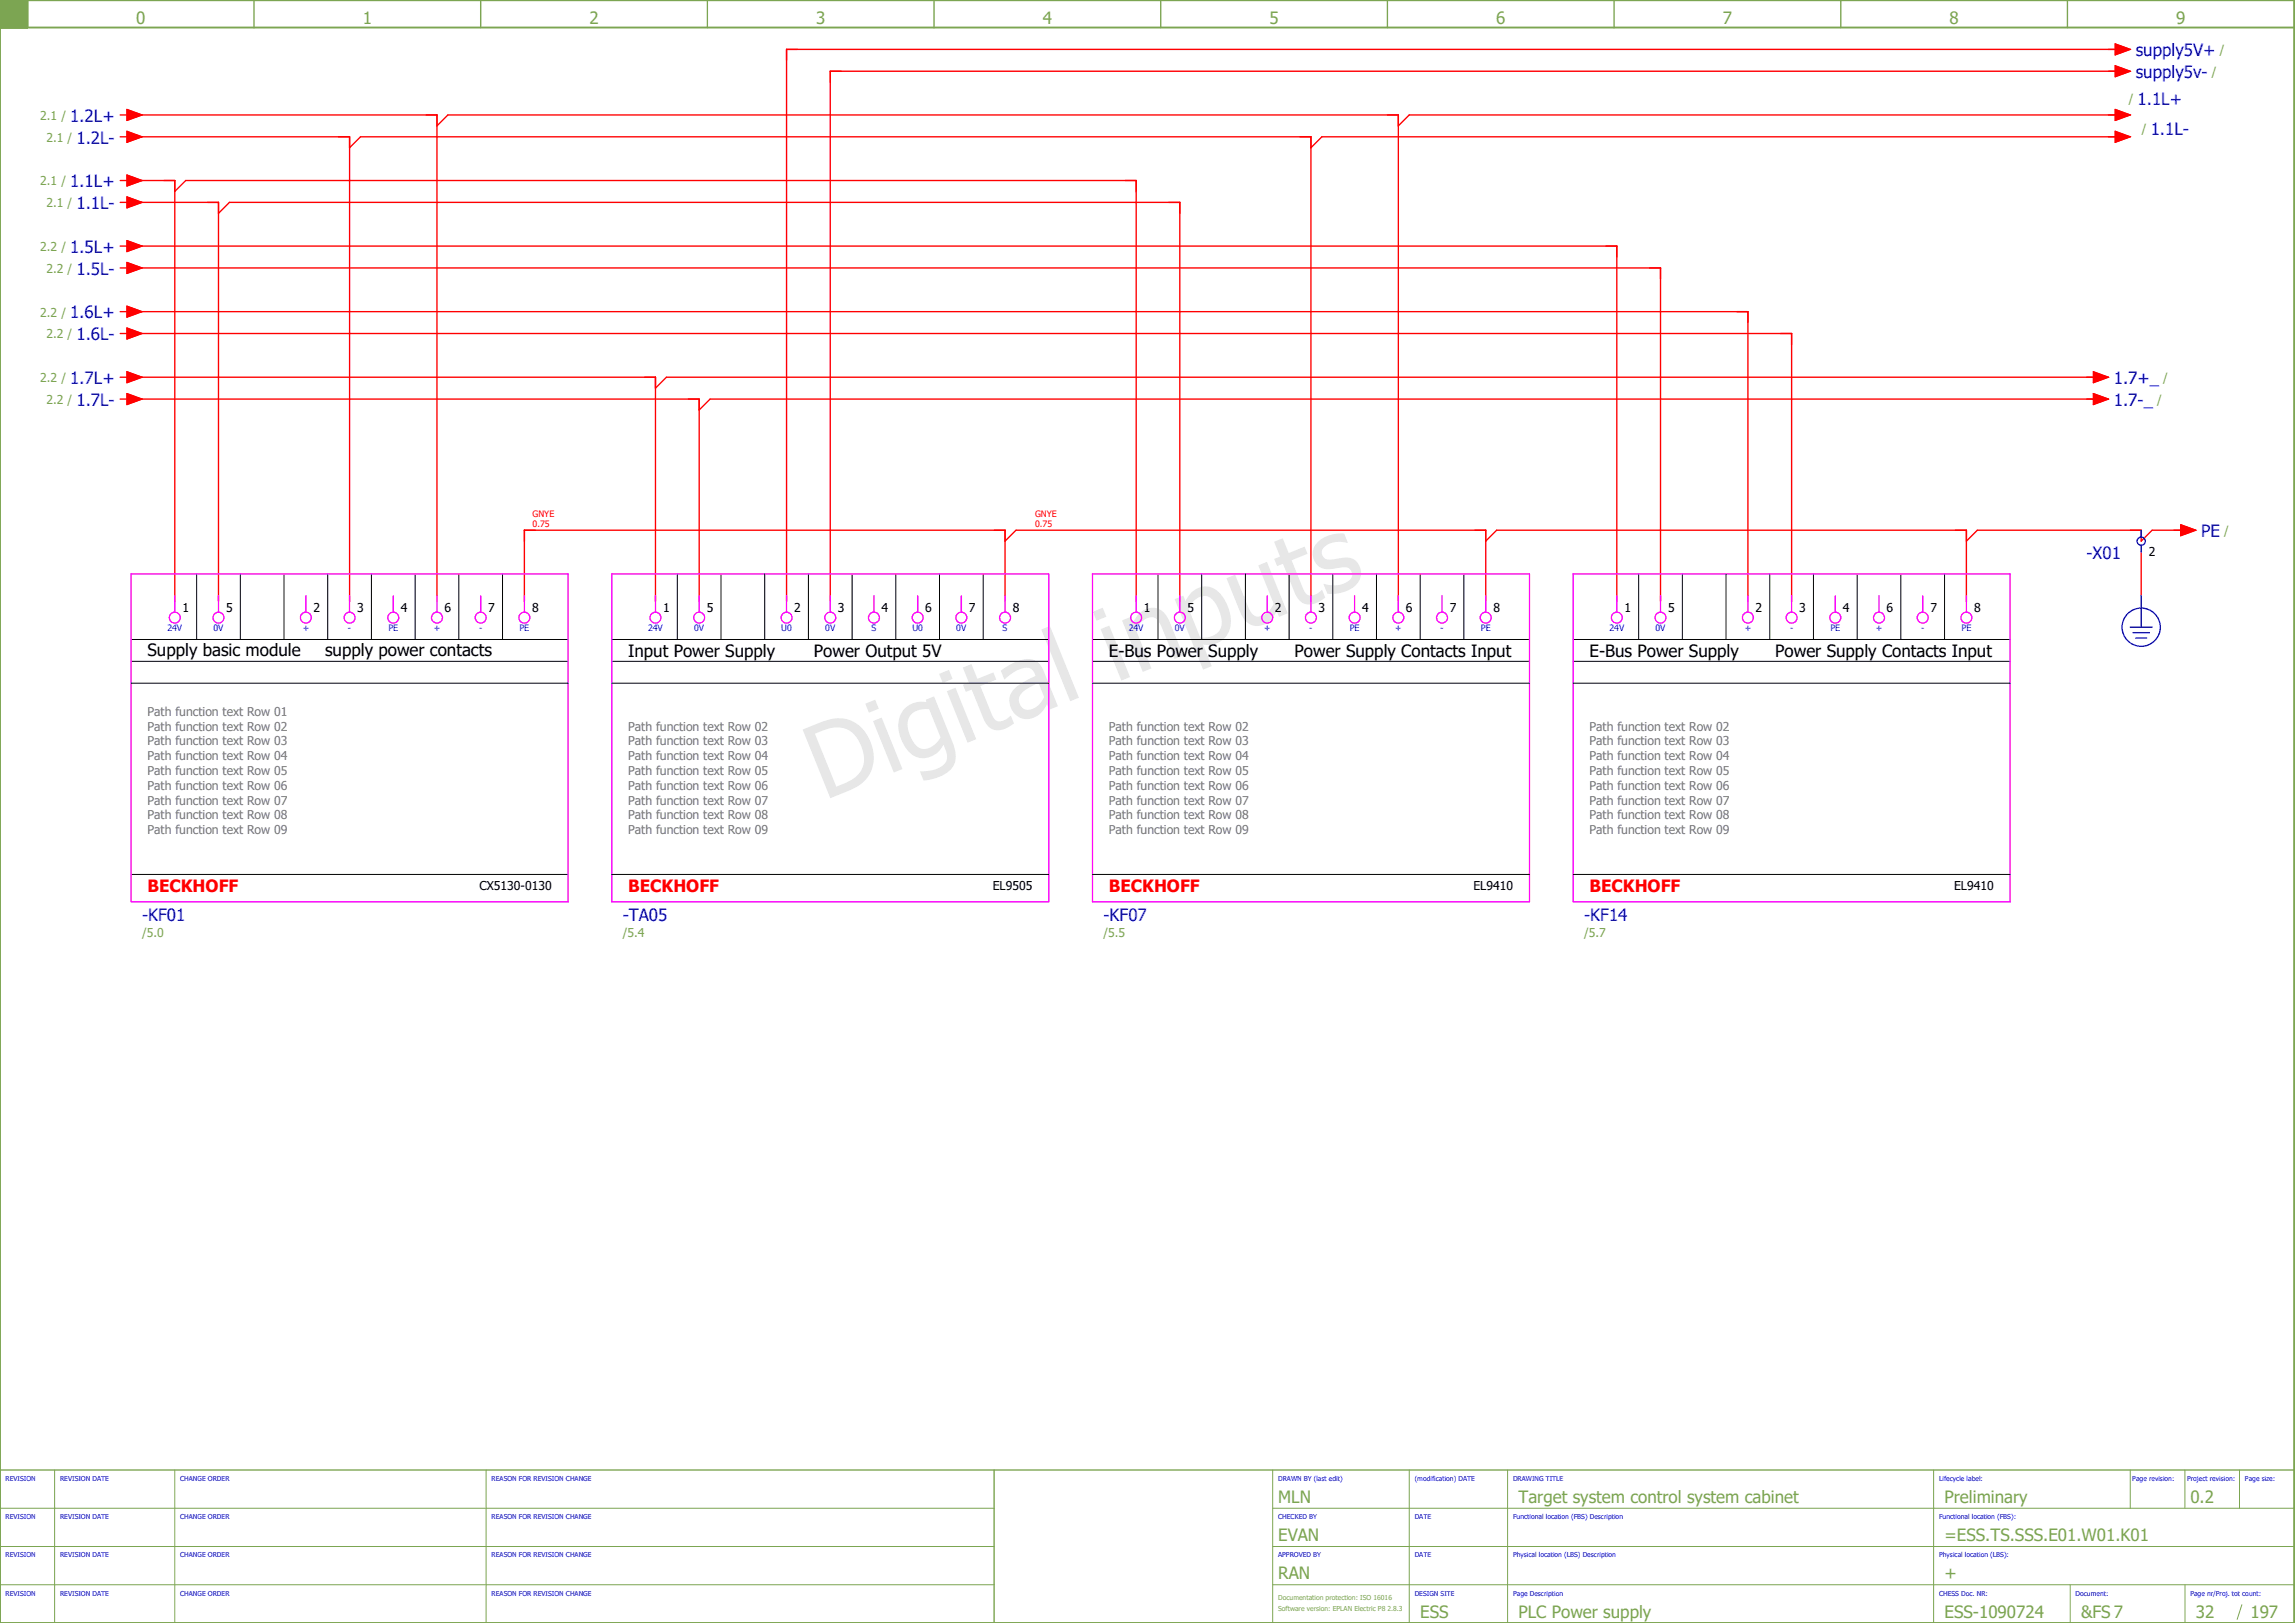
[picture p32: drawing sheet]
<svg xmlns="http://www.w3.org/2000/svg" width="420mm" height="297mm" viewBox="0 0 420 297" stroke-linecap="round" stroke-linejoin="round" font-family="sans-serif">
<defs><g id="words">
<text font-size="18.6" fill="#e7e7e7" x="150.7" y="146.6" transform="rotate(-22 150.7 146.6)">Digital inputs</text>
<g font-size="3.1" fill="#7ca552">
<text x="24.9" y="4.4">0</text>
<text x="66.4" y="4.4">1</text>
<text x="107.9" y="4.4">2</text>
<text x="149.4" y="4.4">3</text>
<text x="190.9" y="4.4">4</text>
<text x="232.4" y="4.4">5</text>
<text x="273.9" y="4.4">6</text>
<text x="315.4" y="4.4">7</text>
<text x="356.9" y="4.4">8</text>
<text x="398.4" y="4.4">9</text>
<text x="234" y="275">MLN</text>
<text x="278" y="275">Target system control system cabinet</text>
<text x="356" y="275">Preliminary</text>
<text x="401" y="275">0.2</text>
<text x="234" y="282">EVAN</text>
<text x="356" y="282">=ESS.TS.SSS.E01.W01.K01</text>
<text x="234" y="289">RAN</text>
<text x="356" y="289">+</text>
<text x="260" y="296">ESS</text>
<text x="278" y="296">PLC Power supply</text>
<text x="356" y="296">ESS-1090724</text>
<text x="381" y="296">&amp;FS 7</text>
<text x="402" y="296">32</text>
<text x="412" y="296">197</text>
</g>
<g font-size="3.1" fill="#00f">
<text x="391" y="10.3">supply5V+</text>
<text x="391" y="14.3">supply5v-</text>
<text x="12.9" y="22.3">1.2L+</text>
<text x="391.3" y="19.2">1.1L+</text>
<text x="14" y="26.3">1.2L-</text>
<text x="393.7" y="24.7">1.1L-</text>
<text x="12.9" y="34.3">1.1L+</text>
<text x="14" y="38.3">1.1L-</text>
<text x="12.9" y="46.3">1.5L+</text>
<text x="14" y="50.3">1.5L-</text>
<text x="12.9" y="58.3">1.6L+</text>
<text x="14" y="62.3">1.6L-</text>
<text x="12.9" y="70.3">1.7L+</text>
<text x="387" y="70.3">1.7+_</text>
<text x="14" y="74.3">1.7L-</text>
<text x="387" y="74.3">1.7-_</text>
<text x="403" y="98.3">PE</text>
<text x="382" y="102.3">-X01</text>
<text x="26" y="168.5">-KF01</text>
<text x="114" y="168.5">-TA05</text>
<text x="202" y="168.5">-KF07</text>
<text x="290" y="168.5">-KF14</text>
</g>
<g font-size="3.1">
<text x="27" y="120.1">Supply basic module</text>
<text x="59.5" y="120.1">supply power contacts</text>
<text x="115" y="120.3">Input Power Supply</text>
<text x="149" y="120.3">Power Output 5V</text>
<text x="203" y="120.3">E-Bus Power Supply</text>
<text x="237" y="120.3">Power Supply Contacts Input</text>
<text x="291" y="120.3">E-Bus Power Supply</text>
<text x="325" y="120.3">Power Supply Contacts Input</text>
</g>
<g font-size="3.1" fill="#f00">
<text x="27" y="163.3">BECKHOFF</text>
<text x="115" y="163.3">BECKHOFF</text>
<text x="203" y="163.3">BECKHOFF</text>
<text x="291" y="163.3">BECKHOFF</text>
</g>
<g font-size="2.2" fill="#7ca552">
<text x="406.4" y="9.9">/</text>
<text x="405" y="13.9">/</text>
<text x="7.4" y="21.9">2.1 /</text>
<text x="389.7" y="18.9">/</text>
<text x="8.5" y="25.9">2.1 /</text>
<text x="392.1" y="24.4">/</text>
<text x="7.4" y="33.9">2.1 /</text>
<text x="8.5" y="37.9">2.1 /</text>
<text x="7.4" y="45.9">2.2 /</text>
<text x="8.5" y="49.9">2.2 /</text>
<text x="7.4" y="57.9">2.2 /</text>
<text x="8.5" y="61.9">2.2 /</text>
<text x="7.4" y="69.9">2.2 /</text>
<text x="396" y="69.9">/</text>
<text x="8.5" y="73.9">2.2 /</text>
<text x="394.9" y="73.9">/</text>
<text x="407.2" y="97.9">/</text>
<text x="26" y="171.4">/5.0</text>
<text x="114" y="171.4">/5.4</text>
<text x="202" y="171.4">/5.5</text>
<text x="290" y="171.4">/5.7</text>
</g>
<g font-size="2.2">
<text x="393.4" y="101.7">2</text>
<text x="33.4" y="112">1</text>
<text x="41.4" y="112">5</text>
<text x="57.4" y="112">2</text>
<text x="65.4" y="112">3</text>
<text x="73.4" y="112">4</text>
<text x="81.4" y="112">6</text>
<text x="89.4" y="112">7</text>
<text x="97.4" y="112">8</text>
<text x="121.4" y="112">1</text>
<text x="129.4" y="112">5</text>
<text x="145.4" y="112">2</text>
<text x="153.4" y="112">3</text>
<text x="161.4" y="112">4</text>
<text x="169.4" y="112">6</text>
<text x="177.4" y="112">7</text>
<text x="185.4" y="112">8</text>
<text x="209.4" y="112">1</text>
<text x="217.4" y="112">5</text>
<text x="233.4" y="112">2</text>
<text x="241.4" y="112">3</text>
<text x="249.4" y="112">4</text>
<text x="257.4" y="112">6</text>
<text x="265.4" y="112">7</text>
<text x="273.4" y="112">8</text>
<text x="297.4" y="112">1</text>
<text x="305.4" y="112">5</text>
<text x="321.4" y="112">2</text>
<text x="329.4" y="112">3</text>
<text x="337.4" y="112">4</text>
<text x="345.4" y="112">6</text>
<text x="353.4" y="112">7</text>
<text x="361.4" y="112">8</text>
<text x="87.8" y="162.9">CX5130-0130</text>
<text x="181.8" y="162.9">EL9505</text>
<text x="269.8" y="162.9">EL9410</text>
<text x="357.7" y="162.9">EL9410</text>
</g>
<g font-size="2.2" fill="#767676">
<text x="27" y="131">Path function text Row 01</text>
<text x="27" y="133.7">Path function text Row 02</text>
<text x="27" y="136.4">Path function text Row 03</text>
<text x="115" y="133.7">Path function text Row 02</text>
<text x="115" y="136.4">Path function text Row 03</text>
<text x="203" y="133.7">Path function text Row 02</text>
<text x="203" y="136.4">Path function text Row 03</text>
<text x="291" y="133.7">Path function text Row 02</text>
<text x="291" y="136.4">Path function text Row 03</text>
<text x="27" y="139.1">Path function text Row 04</text>
<text x="27" y="141.8">Path function text Row 05</text>
<text x="115" y="139.1">Path function text Row 04</text>
<text x="115" y="141.8">Path function text Row 05</text>
<text x="203" y="139.1">Path function text Row 04</text>
<text x="203" y="141.8">Path function text Row 05</text>
<text x="291" y="139.1">Path function text Row 04</text>
<text x="291" y="141.8">Path function text Row 05</text>
<text x="27" y="144.5">Path function text Row 06</text>
<text x="27" y="147.2">Path function text Row 07</text>
<text x="27" y="149.9">Path function text Row 08</text>
<text x="115" y="144.5">Path function text Row 06</text>
<text x="115" y="147.2">Path function text Row 07</text>
<text x="115" y="149.9">Path function text Row 08</text>
<text x="203" y="144.5">Path function text Row 06</text>
<text x="203" y="147.2">Path function text Row 07</text>
<text x="203" y="149.9">Path function text Row 08</text>
<text x="291" y="144.5">Path function text Row 06</text>
<text x="291" y="147.2">Path function text Row 07</text>
<text x="291" y="149.9">Path function text Row 08</text>
<text x="27" y="152.6">Path function text Row 09</text>
<text x="115" y="152.6">Path function text Row 09</text>
<text x="203" y="152.6">Path function text Row 09</text>
<text x="291" y="152.6">Path function text Row 09</text>
</g>
<g font-size="1.6" fill="#f00">
<text x="97.5" y="94.6">GNYE</text>
<text x="189.5" y="94.6">GNYE</text>
<text x="97.5" y="96.5">0.75</text>
<text x="189.5" y="96.5">0.75</text>
</g>
<g font-size="1.6" fill="#00f">
<text x="30.6" y="115.5">24V</text>
<text x="39.1" y="115.5">0V</text>
<text x="55.4" y="115.5">+</text>
<text x="63.7" y="115.5">-</text>
<text x="71.1" y="115.5">PE</text>
<text x="79.4" y="115.5">+</text>
<text x="87.7" y="115.5">-</text>
<text x="95.1" y="115.5">PE</text>
<text x="118.6" y="115.5">24V</text>
<text x="127.1" y="115.5">0V</text>
<text x="143" y="115.5">U0</text>
<text x="151.1" y="115.5">0V</text>
<text x="159.6" y="115.5">S</text>
<text x="167" y="115.5">U0</text>
<text x="175.1" y="115.5">0V</text>
<text x="183.6" y="115.5">S</text>
<text x="206.6" y="115.5">24V</text>
<text x="215.1" y="115.5">0V</text>
<text x="231.4" y="115.5">+</text>
<text x="239.7" y="115.5">-</text>
<text x="247.1" y="115.5">PE</text>
<text x="255.4" y="115.5">+</text>
<text x="263.7" y="115.5">-</text>
<text x="271.1" y="115.5">PE</text>
<text x="294.6" y="115.5">24V</text>
<text x="303.1" y="115.5">0V</text>
<text x="319.4" y="115.5">+</text>
<text x="327.7" y="115.5">-</text>
<text x="335.1" y="115.5">PE</text>
<text x="343.4" y="115.5">+</text>
<text x="351.7" y="115.5">-</text>
<text x="359.1" y="115.5">PE</text>
</g>
<g font-size="1.2" fill="#00f">
<text x="1" y="271">REVISION</text>
<text x="11" y="271">REVISION DATE</text>
<text x="33" y="271">CHANGE ORDER</text>
<text x="90" y="271">REASON FOR REVISION CHANGE</text>
<text x="234" y="271">DRAWN BY (last edit)</text>
<text x="259" y="271">(modification) DATE</text>
<text x="277" y="271">DRAWING TITLE</text>
<text x="355" y="271">Lifecycle label:</text>
<text x="390.4" y="271">Page revision:</text>
<text x="400.4" y="271">Project revision:</text>
<text x="411" y="271">Page size:</text>
<text x="1" y="278">REVISION</text>
<text x="11" y="278">REVISION DATE</text>
<text x="33" y="278">CHANGE ORDER</text>
<text x="90" y="278">REASON FOR REVISION CHANGE</text>
<text x="234" y="278">CHECKED BY</text>
<text x="259" y="278">DATE</text>
<text x="277" y="278">Functional location (FBS) Description</text>
<text x="355" y="278">Functional location (FBS):</text>
<text x="1" y="285">REVISION</text>
<text x="11" y="285">REVISION DATE</text>
<text x="33" y="285">CHANGE ORDER</text>
<text x="90" y="285">REASON FOR REVISION CHANGE</text>
<text x="234" y="285">APPROVED BY</text>
<text x="259" y="285">DATE</text>
<text x="277" y="285">Physical location (LBS) Description</text>
<text x="355" y="285">Physical location (LBS):</text>
<text x="1" y="292">REVISION</text>
<text x="11" y="292">REVISION DATE</text>
<text x="33" y="292">CHANGE ORDER</text>
<text x="90" y="292">REASON FOR REVISION CHANGE</text>
<text x="259" y="292">DESIGN SITE</text>
<text x="277" y="292">Page Description</text>
<text x="355" y="292">CHESS Doc. NR:</text>
<text x="380" y="292">Document:</text>
<text x="401" y="292">Page nr/Proj. tot count:</text>
</g>
<g font-size="1.2" fill="#7ca552">
<text x="234" y="292.8">Documentation protection: ISO 16016</text>
<text x="234" y="294.8">Software version: EPLAN Electric P8 2.8.3</text>
</g>
</g></defs>
<path d="M0 5h420M0 0h420v297h-420zM5 0v5" fill="none" stroke="#7ca552" stroke-width=".35"/>
<path d="M0 5h5M46.5 0v5M88 0v5M129.5 0v5M171 0v5M212.5 0v5M254 0v5M295.5 0v5M337 0v5M378.5 0v5M182 269v28M420 269h-420v28" fill="none" stroke="#7ca552" stroke-width=".25"/>
<path d="M0 0h5v5h-5z" fill="#7ca552" stroke="#7ca552" stroke-width=".18"/>
<g fill="none" stroke="#7ca552" stroke-width=".18">
<path d="M0 276h182M10 269v28M32 269v28M89 269v28M233 276h187M233 269v28M258 269v28M276 269v28M354 269v28M390 269v7M400 269v7M410 269v7"/>
<path d="M0 283h182M0 290h182M233 283h187M233 290h187M379 290v7M400 290v7M410.4 293.6l-.8 2.8"/>
</g>
<g fill="none" stroke="#f00" stroke-width=".25">
<path d="M387.3 8l2.7 1-2.7 1zM387.3 12l2.7 1-2.7 1zM388 9h-244v101M388 13h-236v97M22 25h1.2M22 21h1.2M22 33h1.2M22 37h1.2M23.2 20l2.8 1-2.8 1zM23.2 24l2.8 1-2.8 1zM23.2 32l2.8 1-2.8 1zM23.2 36l2.8 1-2.8 1z"/>
<path d="M24 33h8v77M24 25h40v85M24 21h56v89M24 37h16v73M32 35l2-2h174v77M40 39l2-2h174v73M64 27l2-2h174v85M80 23l2-2h174v89M387.3 20l2.7 1-2.7 1zM387.3 24l2.7 1-2.7 1zM388 25h-146l-2 2M388 21h-130l-2 2"/>
<path d="M22 57h1.2M22 45h1.2M22 49h1.2M23.2 44l2.8 1-2.8 1zM23.2 48l2.8 1-2.8 1zM23.2 56l2.8 1-2.8 1zM24 49h280v61M24 45h272v65M24 57h296v53M22 61h1.2M22 69h1.2M22 73h1.2"/>
<path d="M23.2 60l2.8 1-2.8 1zM23.2 68l2.8 1-2.8 1zM23.2 72l2.8 1-2.8 1zM24 73h104v37M24 69h96v41M24 61h304v49M383.3 68l2.7 1-2.7 1zM383.3 72l2.7 1-2.7 1zM384 69h-262l-2 2M384 73h-254l-2 2M184 99l2-2h86v13M272 99l2-2h86v13"/>
<path d="M399.2 96l2.8 1-2.8 1zM400 97h-6l-2 2v-2h-30l-2 2M96 110v-13h88v13M392 101v8"/>
</g>
<g fill="none" stroke="#000" stroke-width=".18">
<path d="M24 117h80M36 105v12M44 105v12M52 105v12M60 105v12M68 105v12M76 105v12M84 105v12M92 105v12M112 117h80M124 105v12M132 105v12"/>
<path d="M140 105v12M148 105v12M156 105v12M164 105v12M172 105v12M180 105v12M200 117h80M212 105v12M220 105v12M228 105v12M236 105v12M244 105v12"/>
<path d="M252 105v12M260 105v12M268 105v12M288 117h80M300 105v12M308 105v12M316 105v12M324 105v12M332 105v12M340 105v12M348 105v12M356 105v12"/>
<path d="M24 121h80M24 125h80M112 121h80M112 125h80M200 121h80M200 125h80M288 121h80M288 125h80M24 160h80M112 160h80M200 160h80M288 160h80"/>
</g>
<g fill="none" stroke="#f0f" stroke-width=".25">
<path d="M24 105h80v60h-80zM32 109v3M40 109v3M56 109v3M64 109v3M72 109v3M80 109v3M88 109v3M96 109v3M112 105h80v60h-80zM120 109v3M128 109v3"/>
<path d="M144 109v3M152 109v3M160 109v3M168 109v3M176 109v3M184 109v3M200 105h80v60h-80zM208 109v3M216 109v3M232 109v3M240 109v3M248 109v3"/>
<path d="M256 109v3M264 109v3M272 109v3M288 105h80v60h-80zM296 109v3M304 109v3M320 109v3M328 109v3M336 109v3M344 109v3M352 109v3M360 109v3"/>
<circle cx="32" cy="113" r="1"/>
<circle cx="40" cy="113" r="1"/>
<circle cx="56" cy="113" r="1"/>
<circle cx="64" cy="113" r="1"/>
<circle cx="72" cy="113" r="1"/>
<circle cx="80" cy="113" r="1"/>
<circle cx="88" cy="113" r="1"/>
<circle cx="96" cy="113" r="1"/>
<circle cx="120" cy="113" r="1"/>
<circle cx="128" cy="113" r="1"/>
<circle cx="144" cy="113" r="1"/>
<circle cx="152" cy="113" r="1"/>
<circle cx="160" cy="113" r="1"/>
<circle cx="168" cy="113" r="1"/>
<circle cx="176" cy="113" r="1"/>
<circle cx="184" cy="113" r="1"/>
<circle cx="208" cy="113" r="1"/>
<circle cx="216" cy="113" r="1"/>
<circle cx="232" cy="113" r="1"/>
<circle cx="240" cy="113" r="1"/>
<circle cx="248" cy="113" r="1"/>
<circle cx="256" cy="113" r="1"/>
<circle cx="264" cy="113" r="1"/>
<circle cx="272" cy="113" r="1"/>
<circle cx="296" cy="113" r="1"/>
<circle cx="304" cy="113" r="1"/>
<circle cx="320" cy="113" r="1"/>
<circle cx="328" cy="113" r="1"/>
<circle cx="336" cy="113" r="1"/>
<circle cx="344" cy="113" r="1"/>
<circle cx="352" cy="113" r="1"/>
<circle cx="360" cy="113" r="1"/>
</g>
<g fill="none" stroke="#00f" stroke-width=".25">
<path d="M392 97v1.3M392 99.8v1.2M390 114.8h4M390.5 115.8h3M391 116.8h2M392 109v5.8"/>
<circle cx="392" cy="99" r=".75"/>
<circle cx="392" cy="114.8" r="3.5"/>
</g>
<g fill="#f00" stroke="#f00" stroke-width=".18">
<path d="M23.2 20l2.8 1-2.8 1z"/>
<path d="M23.2 24l2.8 1-2.8 1z"/>
<path d="M399.2 96l2.8 1-2.8 1z"/>
<path d="M387.3 20l2.7 1-2.7 1z"/>
<path d="M387.3 24l2.7 1-2.7 1z"/>
<path d="M387.3 8l2.7 1-2.7 1z"/>
<path d="M387.3 12l2.7 1-2.7 1z"/>
<path d="M23.2 32l2.8 1-2.8 1z"/>
<path d="M23.2 36l2.8 1-2.8 1z"/>
<path d="M23.2 44l2.8 1-2.8 1z"/>
<path d="M23.2 48l2.8 1-2.8 1z"/>
<path d="M23.2 56l2.8 1-2.8 1z"/>
<path d="M23.2 60l2.8 1-2.8 1z"/>
<path d="M23.2 68l2.8 1-2.8 1z"/>
<path d="M23.2 72l2.8 1-2.8 1z"/>
<path d="M383.3 68l2.7 1-2.7 1z"/>
<path d="M383.3 72l2.7 1-2.7 1z"/>
</g>
<use href="#words"/>
</svg>
